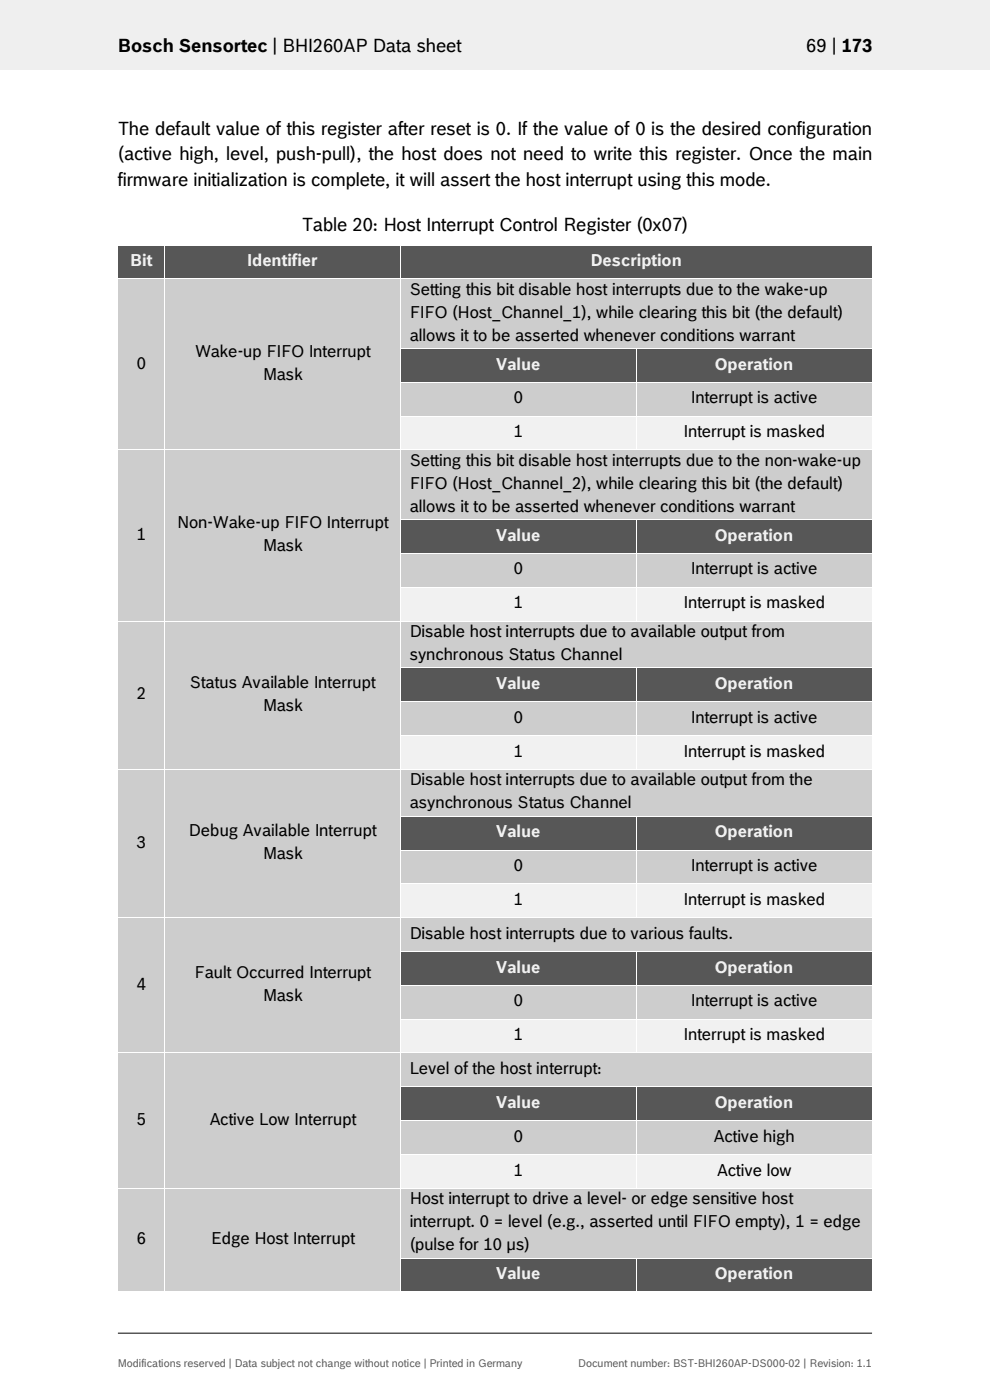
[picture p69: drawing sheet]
<svg xmlns="http://www.w3.org/2000/svg" width="210mm" height="297mm" viewBox="0 0 210 297" stroke-linecap="round" stroke-linejoin="round" font-family="sans-serif">
<defs><g id="words">
<g font-size="3.9">
<text x="25" y="11.1">Bosch Sensortec | BHI260AP Data sheet</text>
<text x="171" y="11.1">69 | 173</text>
<text x="25" y="28.7">The default value of this register after reset is 0. If the value of 0 is the desired configuration</text>
<text x="25" y="34">(active high, level, push-pull), the host does not need to write this register. Once the main</text>
<text x="25" y="39.4">firmware initialization is complete, it will assert the host interrupt using this mode.</text>
<text x="64" y="48.9">Table 20: Host Interrupt Control Register (0x07)</text>
</g>
<g font-size="3.5" fill="#f1f1f1">
<text x="27.6" y="56.4">Bit</text>
<text x="52.5" y="56.4">Identifier</text>
<text x="125.3" y="56.4">Description</text>
<text x="105.3" y="78.4">Value</text>
<text x="151.6" y="78.4">Operation</text>
<text x="105.3" y="114.7">Value</text>
<text x="151.6" y="114.7">Operation</text>
<text x="105.3" y="146.2">Value</text>
<text x="151.6" y="146.2">Operation</text>
<text x="105.3" y="177.6">Value</text>
<text x="151.6" y="177.6">Operation</text>
<text x="105.3" y="206.3">Value</text>
<text x="151.6" y="206.3">Operation</text>
<text x="105.3" y="235">Value</text>
<text x="151.6" y="235">Operation</text>
<text x="105.3" y="271.4">Value</text>
<text x="151.6" y="271.4">Operation</text>
</g>
<g font-size="3.5">
<text x="86.9" y="62.5">Setting this bit disable host interrupts due to the wake-up</text>
<text x="86.9" y="67.4">FIFO (Host_Channel_1), while clearing this bit (the default)</text>
<text x="41.4" y="75.7">Wake-up FIFO Interrupt</text>
<text x="86.9" y="72.3">allows it to be asserted whenever conditions warrant</text>
<text x="29" y="78.2">0</text>
<text x="55.8" y="80.6">Mask</text>
<text x="109" y="85.6">0</text>
<text x="146.6" y="85.6">Interrupt is active</text>
<text x="109" y="92.8">1</text>
<text x="145" y="92.8">Interrupt is masked</text>
<text x="86.9" y="98.8">Setting this bit disable host interrupts due to the non-wake-up</text>
<text x="86.9" y="103.7">FIFO (Host_Channel_2), while clearing this bit (the default)</text>
<text x="37.5" y="112.1">Non-Wake-up FIFO Interrupt</text>
<text x="86.9" y="108.6">allows it to be asserted whenever conditions warrant</text>
<text x="29" y="114.5">1</text>
<text x="55.8" y="116.9">Mask</text>
<text x="109" y="121.9">0</text>
<text x="146.6" y="121.9">Interrupt is active</text>
<text x="109" y="129.1">1</text>
<text x="145" y="129.1">Interrupt is masked</text>
<text x="86.9" y="135.2">Disable host interrupts due to available output from</text>
<text x="86.9" y="140">synchronous Status Channel</text>
<text x="29" y="148.4">2</text>
<text x="40.3" y="146">Status Available Interrupt</text>
<text x="55.8" y="150.8">Mask</text>
<text x="109" y="153.3">0</text>
<text x="146.6" y="153.3">Interrupt is active</text>
<text x="109" y="160.5">1</text>
<text x="145" y="160.5">Interrupt is masked</text>
<text x="86.9" y="166.6">Disable host interrupts due to available output from the</text>
<text x="86.9" y="171.5">asynchronous Status Channel</text>
<text x="29" y="179.8">3</text>
<text x="40.1" y="177.4">Debug Available Interrupt</text>
<text x="55.8" y="182.3">Mask</text>
<text x="109" y="184.8">0</text>
<text x="146.6" y="184.8">Interrupt is active</text>
<text x="109" y="192">1</text>
<text x="145" y="192">Interrupt is masked</text>
<text x="86.9" y="199.1">Disable host interrupts due to various faults.</text>
<text x="29" y="209.9">4</text>
<text x="41.3" y="207.5">Fault Occurred Interrupt</text>
<text x="55.8" y="212.3">Mask</text>
<text x="109" y="213.5">0</text>
<text x="146.6" y="213.5">Interrupt is active</text>
<text x="109" y="220.7">1</text>
<text x="145" y="220.7">Interrupt is masked</text>
<text x="86.9" y="227.9">Level of the host interrupt:</text>
<text x="29" y="238.6">5</text>
<text x="44.4" y="238.6">Active Low Interrupt</text>
<text x="109" y="242.2">0</text>
<text x="151.3" y="242.2">Active high</text>
<text x="109" y="249.4">1</text>
<text x="152.1" y="249.4">Active low</text>
<text x="86.9" y="255.5">Host interrupt to drive a level- or edge sensitive host</text>
<text x="29" y="263.9">6</text>
<text x="44.7" y="263.9">Edge Host Interrupt</text>
<text x="86.9" y="260.4">interrupt. 0 = level (e.g., asserted until FIFO empty), 1 = edge</text>
<text x="86.9" y="265.3">(pulse for 10 µs)</text>
</g>
<g font-size="2.3" fill="#535f6b">
<text x="25" y="290">Modifications reserved | Data subject not change without notice | Printed in Germany</text>
<text x="122.7" y="290">Document number: BST-BHI260AP-DS000-02 | Revision: 1.1</text>
</g>
</g></defs>
<path d="M0 0h210v14.8h-210z" fill="#efeff0"/>
<path d="M25 282.8h160" fill="none" stroke="#000" stroke-width=".21"/>
<g fill="#575757">
<path d="M25.1 52.1h9.8v7h-9.8z" fill-rule="evenodd"/>
<path d="M26.9 53.1h6.2v4.9h-6.2z" fill-rule="evenodd"/>
<path d="M35.1 52.1h49.8v7h-49.8z" fill-rule="evenodd"/>
<path d="M36.9 53.1h46.2v4.9h-46.2z" fill-rule="evenodd"/>
<path d="M85.1 52.1h99.8v7h-99.8z" fill-rule="evenodd"/>
<path d="M86.9 53.1h96.2v4.9h-96.2z" fill-rule="evenodd"/>
</g>
<g fill="#fff">
<path d="M24.9 51.9h.2v.2h-.2z"/>
<path d="M25.1 51.9h9.8v.2h-9.8z"/>
<path d="M34.9 51.9h.2v.2h-.2z"/>
<path d="M35.1 51.9h49.8v.2h-49.8z"/>
<path d="M84.9 51.9h.2v.2h-.2z"/>
<path d="M85.1 51.9h99.8v.2h-99.8z"/>
<path d="M184.9 51.9h.2v.2h-.2z"/>
<path d="M24.9 52.1h.2v7h-.2z"/>
<path d="M34.9 52.1h.2v7h-.2z"/>
<path d="M84.9 52.1h.2v7h-.2z"/>
<path d="M184.9 52.1h.2v7h-.2z"/>
</g>
<g fill="#cdcdcd">
<path d="M25.1 59.2h9.8v36.2h-9.8z" fill-rule="evenodd"/>
<path d="M26.9 74.9h6.2v4.9h-6.2z" fill-rule="evenodd"/>
<path d="M35.1 59.2h49.8v36.2h-49.8z" fill-rule="evenodd"/>
<path d="M36.9 72.4h46.2v4.9h-46.2z" fill-rule="evenodd"/>
<path d="M36.9 77.3h46.2v4.9h-46.2z" fill-rule="evenodd"/>
<path d="M85.1 59.2h99.8v14.6h-99.8z" fill-rule="evenodd"/>
<path d="M86.9 64.1h96.2v4.9h-96.2z" fill-rule="evenodd"/>
</g>
<g fill="#cdcdcd">
<path d="M86.9 59.2h96.2v4.9h-96.2z"/>
<path d="M86.9 69h96.2v4.8h-96.2z"/>
</g>
<g fill="#fff">
<path d="M24.9 59.1h.2v.1h-.2z"/>
<path d="M25.1 59.1h9.8v.1h-9.8z"/>
<path d="M34.9 59.1h.2v.1h-.2z"/>
<path d="M35.1 59.1h49.8v.1h-49.8z"/>
<path d="M84.9 59.1h.2v.1h-.2z"/>
<path d="M85.1 59.1h99.8v.1h-99.8z"/>
<path d="M184.9 59.1h.2v.1h-.2z"/>
<path d="M24.9 59.2h.2v14.6h-.2z"/>
<path d="M34.9 59.2h.2v14.6h-.2z"/>
<path d="M84.9 59.2h.2v14.6h-.2z"/>
<path d="M184.9 59.2h.2v14.6h-.2z"/>
</g>
<g fill="#575757">
<path d="M85.1 74h49.8v7h-49.8z" fill-rule="evenodd"/>
<path d="M86.9 75.1h46.2v4.9h-46.2z" fill-rule="evenodd"/>
<path d="M135.1 74h49.8v7h-49.8z" fill-rule="evenodd"/>
<path d="M136.9 75.1h46.2v4.9h-46.2z" fill-rule="evenodd"/>
</g>
<g fill="#fff">
<path d="M24.9 73.8h.2v.2h-.2z"/>
<path d="M34.9 73.8h.2v.2h-.2z"/>
<path d="M84.9 73.8h.2v.2h-.2z"/>
<path d="M85.1 73.8h49.8v.2h-49.8z"/>
<path d="M134.9 73.8h.2v.2h-.2z"/>
<path d="M135.1 73.8h49.8v.2h-49.8z"/>
<path d="M184.9 73.8h.2v.2h-.2z"/>
<path d="M24.9 74h.2v7h-.2z"/>
<path d="M34.9 74h.2v7h-.2z"/>
<path d="M84.9 74h.2v7h-.2z"/>
<path d="M134.9 74h.2v7h-.2z"/>
<path d="M184.9 74h.2v7h-.2z"/>
</g>
<g fill="#cdcdcd">
<path d="M85.1 81.2h49.8v7h-49.8z" fill-rule="evenodd"/>
<path d="M86.9 82.3h46.2v4.8h-46.2z" fill-rule="evenodd"/>
<path d="M135.1 81.2h49.8v7h-49.8z" fill-rule="evenodd"/>
<path d="M136.9 82.3h46.2v4.8h-46.2z" fill-rule="evenodd"/>
</g>
<g fill="#fff">
<path d="M24.9 81h.2v.2h-.2z"/>
<path d="M34.9 81h.2v.2h-.2z"/>
<path d="M84.9 81h.2v.2h-.2z"/>
<path d="M85.1 81h49.8v.2h-49.8z"/>
<path d="M134.9 81h.2v.2h-.2z"/>
<path d="M135.1 81h49.8v.2h-49.8z"/>
<path d="M184.9 81h.2v.2h-.2z"/>
<path d="M24.9 81.2h.2v7h-.2z"/>
<path d="M34.9 81.2h.2v7h-.2z"/>
<path d="M84.9 81.2h.2v7h-.2z"/>
<path d="M134.9 81.2h.2v7h-.2z"/>
<path d="M184.9 81.2h.2v7h-.2z"/>
</g>
<g fill="#f1f1f1">
<path d="M85.1 88.4h49.8v7h-49.8z" fill-rule="evenodd"/>
<path d="M86.9 89.5h46.2v4.8h-46.2z" fill-rule="evenodd"/>
<path d="M135.1 88.4h49.8v7h-49.8z" fill-rule="evenodd"/>
<path d="M136.9 89.5h46.2v4.8h-46.2z" fill-rule="evenodd"/>
</g>
<g fill="#fff">
<path d="M24.9 88.2h.2v.2h-.2z"/>
<path d="M34.9 88.2h.2v.2h-.2z"/>
<path d="M84.9 88.2h.2v.2h-.2z"/>
<path d="M85.1 88.2h49.8v.2h-49.8z"/>
<path d="M134.9 88.2h.2v.2h-.2z"/>
<path d="M135.1 88.2h49.8v.2h-49.8z"/>
<path d="M184.9 88.2h.2v.2h-.2z"/>
<path d="M24.9 88.4h.2v7h-.2z"/>
<path d="M34.9 88.4h.2v7h-.2z"/>
<path d="M84.9 88.4h.2v7h-.2z"/>
<path d="M134.9 88.4h.2v7h-.2z"/>
<path d="M184.9 88.4h.2v7h-.2z"/>
</g>
<g fill="#cdcdcd">
<path d="M25.1 95.5h9.8v36.2h-9.8z" fill-rule="evenodd"/>
<path d="M26.9 111.2h6.2v4.9h-6.2z" fill-rule="evenodd"/>
<path d="M35.1 95.5h49.8v36.2h-49.8z" fill-rule="evenodd"/>
<path d="M36.9 108.8h46.2v4.8h-46.2z" fill-rule="evenodd"/>
<path d="M36.9 113.6h46.2v4.9h-46.2z" fill-rule="evenodd"/>
<path d="M85.1 95.5h99.8v14.7h-99.8z" fill-rule="evenodd"/>
<path d="M86.9 100.4h96.2v4.9h-96.2z" fill-rule="evenodd"/>
</g>
<g fill="#cdcdcd">
<path d="M86.9 95.5h96.2v4.9h-96.2z"/>
<path d="M86.9 105.3h96.2v4.9h-96.2z"/>
</g>
<g fill="#fff">
<path d="M24.9 95.4h.2v.1h-.2z"/>
<path d="M25.1 95.4h9.8v.1h-9.8z"/>
<path d="M34.9 95.4h.2v.1h-.2z"/>
<path d="M35.1 95.4h49.8v.1h-49.8z"/>
<path d="M84.9 95.4h.2v.1h-.2z"/>
<path d="M85.1 95.4h49.8v.1h-49.8z"/>
<path d="M134.9 95.4h.2v.1h-.2z"/>
<path d="M135.1 95.4h49.8v.1h-49.8z"/>
<path d="M184.9 95.4h.2v.1h-.2z"/>
<path d="M24.9 95.5h.2v14.7h-.2z"/>
<path d="M34.9 95.5h.2v14.7h-.2z"/>
<path d="M84.9 95.5h.2v14.7h-.2z"/>
<path d="M184.9 95.5h.2v14.7h-.2z"/>
</g>
<g fill="#575757">
<path d="M85.1 110.3h49.8v7h-49.8z" fill-rule="evenodd"/>
<path d="M86.9 111.4h46.2v4.9h-46.2z" fill-rule="evenodd"/>
<path d="M135.1 110.3h49.8v7h-49.8z" fill-rule="evenodd"/>
<path d="M136.9 111.4h46.2v4.9h-46.2z" fill-rule="evenodd"/>
</g>
<g fill="#fff">
<path d="M24.9 110.2h.2v.1h-.2z"/>
<path d="M34.9 110.2h.2v.1h-.2z"/>
<path d="M84.9 110.2h.2v.1h-.2z"/>
<path d="M85.1 110.2h49.8v.1h-49.8z"/>
<path d="M134.9 110.2h.2v.1h-.2z"/>
<path d="M135.1 110.2h49.8v.1h-49.8z"/>
<path d="M184.9 110.2h.2v.1h-.2z"/>
<path d="M24.9 110.3h.2v7h-.2z"/>
<path d="M34.9 110.3h.2v7h-.2z"/>
<path d="M84.9 110.3h.2v7h-.2z"/>
<path d="M134.9 110.3h.2v7h-.2z"/>
<path d="M184.9 110.3h.2v7h-.2z"/>
</g>
<g fill="#cdcdcd">
<path d="M85.1 117.5h49.8v7h-49.8z" fill-rule="evenodd"/>
<path d="M86.9 118.6h46.2v4.8h-46.2z" fill-rule="evenodd"/>
<path d="M135.1 117.5h49.8v7h-49.8z" fill-rule="evenodd"/>
<path d="M136.9 118.6h46.2v4.8h-46.2z" fill-rule="evenodd"/>
</g>
<g fill="#fff">
<path d="M24.9 117.3h.2v.2h-.2z"/>
<path d="M34.9 117.3h.2v.2h-.2z"/>
<path d="M84.9 117.3h.2v.2h-.2z"/>
<path d="M85.1 117.3h49.8v.2h-49.8z"/>
<path d="M134.9 117.3h.2v.2h-.2z"/>
<path d="M135.1 117.3h49.8v.2h-49.8z"/>
<path d="M184.9 117.3h.2v.2h-.2z"/>
<path d="M24.9 117.5h.2v7h-.2z"/>
<path d="M34.9 117.5h.2v7h-.2z"/>
<path d="M84.9 117.5h.2v7h-.2z"/>
<path d="M134.9 117.5h.2v7h-.2z"/>
<path d="M184.9 117.5h.2v7h-.2z"/>
</g>
<g fill="#f1f1f1">
<path d="M85.1 124.7h49.8v7h-49.8z" fill-rule="evenodd"/>
<path d="M86.9 125.8h46.2v4.8h-46.2z" fill-rule="evenodd"/>
<path d="M135.1 124.7h49.8v7h-49.8z" fill-rule="evenodd"/>
<path d="M136.9 125.8h46.2v4.8h-46.2z" fill-rule="evenodd"/>
</g>
<g fill="#fff">
<path d="M24.9 124.5h.2v.2h-.2z"/>
<path d="M34.9 124.5h.2v.2h-.2z"/>
<path d="M84.9 124.5h.2v.2h-.2z"/>
<path d="M85.1 124.5h49.8v.2h-49.8z"/>
<path d="M134.9 124.5h.2v.2h-.2z"/>
<path d="M135.1 124.5h49.8v.2h-49.8z"/>
<path d="M184.9 124.5h.2v.2h-.2z"/>
<path d="M24.9 124.7h.2v7h-.2z"/>
<path d="M34.9 124.7h.2v7h-.2z"/>
<path d="M84.9 124.7h.2v7h-.2z"/>
<path d="M134.9 124.7h.2v7h-.2z"/>
<path d="M184.9 124.7h.2v7h-.2z"/>
</g>
<g fill="#cdcdcd">
<path d="M25.1 131.9h9.8v31.3h-9.8z" fill-rule="evenodd"/>
<path d="M26.9 145.1h6.2v4.8h-6.2z" fill-rule="evenodd"/>
<path d="M35.1 131.9h49.8v31.3h-49.8z" fill-rule="evenodd"/>
<path d="M36.9 142.7h46.2v4.8h-46.2z" fill-rule="evenodd"/>
<path d="M36.9 147.5h46.2v4.9h-46.2z" fill-rule="evenodd"/>
<path d="M85.1 131.9h99.8v9.7h-99.8z" fill-rule="evenodd"/>
</g>
<g fill="#cdcdcd">
<path d="M86.9 131.9h96.2v4.8h-96.2z"/>
<path d="M86.9 136.7h96.2v4.9h-96.2z"/>
</g>
<g fill="#fff">
<path d="M24.9 131.7h.2v.2h-.2z"/>
<path d="M25.1 131.7h9.8v.2h-9.8z"/>
<path d="M34.9 131.7h.2v.2h-.2z"/>
<path d="M35.1 131.7h49.8v.2h-49.8z"/>
<path d="M84.9 131.7h.2v.2h-.2z"/>
<path d="M85.1 131.7h49.8v.2h-49.8z"/>
<path d="M134.9 131.7h.2v.2h-.2z"/>
<path d="M135.1 131.7h49.8v.2h-49.8z"/>
<path d="M184.9 131.7h.2v.2h-.2z"/>
<path d="M24.9 131.9h.2v9.7h-.2z"/>
<path d="M34.9 131.9h.2v9.7h-.2z"/>
<path d="M84.9 131.9h.2v9.7h-.2z"/>
<path d="M184.9 131.9h.2v9.7h-.2z"/>
</g>
<g fill="#575757">
<path d="M85.1 141.8h49.8v7h-49.8z" fill-rule="evenodd"/>
<path d="M86.9 142.9h46.2v4.8h-46.2z" fill-rule="evenodd"/>
<path d="M135.1 141.8h49.8v7h-49.8z" fill-rule="evenodd"/>
<path d="M136.9 142.9h46.2v4.8h-46.2z" fill-rule="evenodd"/>
</g>
<g fill="#fff">
<path d="M24.9 141.6h.2v.2h-.2z"/>
<path d="M34.9 141.6h.2v.2h-.2z"/>
<path d="M84.9 141.6h.2v.2h-.2z"/>
<path d="M85.1 141.6h49.8v.2h-49.8z"/>
<path d="M134.9 141.6h.2v.2h-.2z"/>
<path d="M135.1 141.6h49.8v.2h-49.8z"/>
<path d="M184.9 141.6h.2v.2h-.2z"/>
<path d="M24.9 141.8h.2v7h-.2z"/>
<path d="M34.9 141.8h.2v7h-.2z"/>
<path d="M84.9 141.8h.2v7h-.2z"/>
<path d="M134.9 141.8h.2v7h-.2z"/>
<path d="M184.9 141.8h.2v7h-.2z"/>
</g>
<g fill="#cdcdcd">
<path d="M85.1 149h49.8v7h-49.8z" fill-rule="evenodd"/>
<path d="M86.9 150h46.2v4.9h-46.2z" fill-rule="evenodd"/>
<path d="M135.1 149h49.8v7h-49.8z" fill-rule="evenodd"/>
<path d="M136.9 150h46.2v4.9h-46.2z" fill-rule="evenodd"/>
</g>
<g fill="#fff">
<path d="M24.9 148.8h.2v.2h-.2z"/>
<path d="M34.9 148.8h.2v.2h-.2z"/>
<path d="M84.9 148.8h.2v.2h-.2z"/>
<path d="M85.1 148.8h49.8v.2h-49.8z"/>
<path d="M134.9 148.8h.2v.2h-.2z"/>
<path d="M135.1 148.8h49.8v.2h-49.8z"/>
<path d="M184.9 148.8h.2v.2h-.2z"/>
<path d="M24.9 149h.2v7h-.2z"/>
<path d="M34.9 149h.2v7h-.2z"/>
<path d="M84.9 149h.2v7h-.2z"/>
<path d="M134.9 149h.2v7h-.2z"/>
<path d="M184.9 149h.2v7h-.2z"/>
</g>
<g fill="#f1f1f1">
<path d="M85.1 156.2h49.8v7h-49.8z" fill-rule="evenodd"/>
<path d="M86.9 157.2h46.2v4.9h-46.2z" fill-rule="evenodd"/>
<path d="M135.1 156.2h49.8v7h-49.8z" fill-rule="evenodd"/>
<path d="M136.9 157.2h46.2v4.9h-46.2z" fill-rule="evenodd"/>
</g>
<g fill="#fff">
<path d="M24.9 156h.2v.1h-.2z"/>
<path d="M34.9 156h.2v.1h-.2z"/>
<path d="M84.9 156h.2v.1h-.2z"/>
<path d="M85.1 156h49.8v.1h-49.8z"/>
<path d="M134.9 156h.2v.1h-.2z"/>
<path d="M135.1 156h49.8v.1h-49.8z"/>
<path d="M184.9 156h.2v.1h-.2z"/>
<path d="M24.9 156.1h.2v7.1h-.2z"/>
<path d="M34.9 156.1h.2v7.1h-.2z"/>
<path d="M84.9 156.1h.2v7.1h-.2z"/>
<path d="M134.9 156.1h.2v7.1h-.2z"/>
<path d="M184.9 156.1h.2v7.1h-.2z"/>
</g>
<g fill="#cdcdcd">
<path d="M25.1 163.3h9.8v31.3h-9.8z" fill-rule="evenodd"/>
<path d="M26.9 176.5h6.2v4.9h-6.2z" fill-rule="evenodd"/>
<path d="M35.1 163.3h49.8v31.3h-49.8z" fill-rule="evenodd"/>
<path d="M36.9 174.1h46.2v4.9h-46.2z" fill-rule="evenodd"/>
<path d="M36.9 179h46.2v4.8h-46.2z" fill-rule="evenodd"/>
<path d="M85.1 163.3h99.8v9.8h-99.8z" fill-rule="evenodd"/>
</g>
<g fill="#cdcdcd">
<path d="M86.9 163.3h96.2v4.9h-96.2z"/>
<path d="M86.9 168.2h96.2v4.9h-96.2z"/>
</g>
<g fill="#fff">
<path d="M24.9 163.2h.2v.1h-.2z"/>
<path d="M25.1 163.2h9.8v.1h-9.8z"/>
<path d="M34.9 163.2h.2v.1h-.2z"/>
<path d="M35.1 163.2h49.8v.1h-49.8z"/>
<path d="M84.9 163.2h.2v.1h-.2z"/>
<path d="M85.1 163.2h49.8v.1h-49.8z"/>
<path d="M134.9 163.2h.2v.1h-.2z"/>
<path d="M135.1 163.2h49.8v.1h-49.8z"/>
<path d="M184.9 163.2h.2v.1h-.2z"/>
<path d="M24.9 163.3h.2v9.8h-.2z"/>
<path d="M34.9 163.3h.2v9.8h-.2z"/>
<path d="M84.9 163.3h.2v9.8h-.2z"/>
<path d="M184.9 163.3h.2v9.8h-.2z"/>
</g>
<g fill="#575757">
<path d="M85.1 173.2h49.8v7.1h-49.8z" fill-rule="evenodd"/>
<path d="M86.9 174.3h46.2v4.9h-46.2z" fill-rule="evenodd"/>
<path d="M135.1 173.2h49.8v7.1h-49.8z" fill-rule="evenodd"/>
<path d="M136.9 174.3h46.2v4.9h-46.2z" fill-rule="evenodd"/>
</g>
<g fill="#fff">
<path d="M24.9 173.1h.2v.1h-.2z"/>
<path d="M34.9 173.1h.2v.1h-.2z"/>
<path d="M84.9 173.1h.2v.1h-.2z"/>
<path d="M85.1 173.1h49.8v.1h-49.8z"/>
<path d="M134.9 173.1h.2v.1h-.2z"/>
<path d="M135.1 173.1h49.8v.1h-49.8z"/>
<path d="M184.9 173.1h.2v.1h-.2z"/>
<path d="M24.9 173.2h.2v7.1h-.2z"/>
<path d="M34.9 173.2h.2v7.1h-.2z"/>
<path d="M84.9 173.2h.2v7.1h-.2z"/>
<path d="M134.9 173.2h.2v7.1h-.2z"/>
<path d="M184.9 173.2h.2v7.1h-.2z"/>
</g>
<g fill="#cdcdcd">
<path d="M85.1 180.4h49.8v7h-49.8z" fill-rule="evenodd"/>
<path d="M86.9 181.5h46.2v4.9h-46.2z" fill-rule="evenodd"/>
<path d="M135.1 180.4h49.8v7h-49.8z" fill-rule="evenodd"/>
<path d="M136.9 181.5h46.2v4.9h-46.2z" fill-rule="evenodd"/>
</g>
<g fill="#fff">
<path d="M24.9 180.3h.2v.1h-.2z"/>
<path d="M34.9 180.3h.2v.1h-.2z"/>
<path d="M84.9 180.3h.2v.1h-.2z"/>
<path d="M85.1 180.3h49.8v.1h-49.8z"/>
<path d="M134.9 180.3h.2v.1h-.2z"/>
<path d="M135.1 180.3h49.8v.1h-49.8z"/>
<path d="M184.9 180.3h.2v.1h-.2z"/>
<path d="M24.9 180.4h.2v7h-.2z"/>
<path d="M34.9 180.4h.2v7h-.2z"/>
<path d="M84.9 180.4h.2v7h-.2z"/>
<path d="M134.9 180.4h.2v7h-.2z"/>
<path d="M184.9 180.4h.2v7h-.2z"/>
</g>
<g fill="#f1f1f1">
<path d="M85.1 187.6h49.8v7h-49.8z" fill-rule="evenodd"/>
<path d="M86.9 188.7h46.2v4.8h-46.2z" fill-rule="evenodd"/>
<path d="M135.1 187.6h49.8v7h-49.8z" fill-rule="evenodd"/>
<path d="M136.9 188.7h46.2v4.8h-46.2z" fill-rule="evenodd"/>
</g>
<g fill="#fff">
<path d="M24.9 187.4h.2v.2h-.2z"/>
<path d="M34.9 187.4h.2v.2h-.2z"/>
<path d="M84.9 187.4h.2v.2h-.2z"/>
<path d="M85.1 187.4h49.8v.2h-49.8z"/>
<path d="M134.9 187.4h.2v.2h-.2z"/>
<path d="M135.1 187.4h49.8v.2h-49.8z"/>
<path d="M184.9 187.4h.2v.2h-.2z"/>
<path d="M24.9 187.6h.2v7h-.2z"/>
<path d="M34.9 187.6h.2v7h-.2z"/>
<path d="M84.9 187.6h.2v7h-.2z"/>
<path d="M134.9 187.6h.2v7h-.2z"/>
<path d="M184.9 187.6h.2v7h-.2z"/>
</g>
<g fill="#cdcdcd">
<path d="M25.1 194.8h9.8v28.5h-9.8z" fill-rule="evenodd"/>
<path d="M26.9 206.6h6.2v4.9h-6.2z" fill-rule="evenodd"/>
<path d="M35.1 194.8h49.8v28.5h-49.8z" fill-rule="evenodd"/>
<path d="M36.9 204.2h46.2v4.8h-46.2z" fill-rule="evenodd"/>
<path d="M36.9 209h46.2v4.9h-46.2z" fill-rule="evenodd"/>
<path d="M85.1 194.8h99.8v7h-99.8z" fill-rule="evenodd"/>
<path d="M86.9 195.8h96.2v4.9h-96.2z" fill-rule="evenodd"/>
</g>
<g fill="#fff">
<path d="M24.9 194.6h.2v.2h-.2z"/>
<path d="M25.1 194.6h9.8v.2h-9.8z"/>
<path d="M34.9 194.6h.2v.2h-.2z"/>
<path d="M35.1 194.6h49.8v.2h-49.8z"/>
<path d="M84.9 194.6h.2v.2h-.2z"/>
<path d="M85.1 194.6h49.8v.2h-49.8z"/>
<path d="M134.9 194.6h.2v.2h-.2z"/>
<path d="M135.1 194.6h49.8v.2h-49.8z"/>
<path d="M184.9 194.6h.2v.2h-.2z"/>
<path d="M24.9 194.8h.2v7h-.2z"/>
<path d="M34.9 194.8h.2v7h-.2z"/>
<path d="M84.9 194.8h.2v7h-.2z"/>
<path d="M184.9 194.8h.2v7h-.2z"/>
</g>
<g fill="#575757">
<path d="M85.1 202h49.8v7h-49.8z" fill-rule="evenodd"/>
<path d="M86.9 203h46.2v4.9h-46.2z" fill-rule="evenodd"/>
<path d="M135.1 202h49.8v7h-49.8z" fill-rule="evenodd"/>
<path d="M136.9 203h46.2v4.9h-46.2z" fill-rule="evenodd"/>
</g>
<g fill="#fff">
<path d="M24.9 201.8h.2v.1h-.2z"/>
<path d="M34.9 201.8h.2v.1h-.2z"/>
<path d="M84.9 201.8h.2v.1h-.2z"/>
<path d="M85.1 201.8h49.8v.1h-49.8z"/>
<path d="M134.9 201.8h.2v.1h-.2z"/>
<path d="M135.1 201.8h49.8v.1h-49.8z"/>
<path d="M184.9 201.8h.2v.1h-.2z"/>
<path d="M24.9 201.9h.2v7.1h-.2z"/>
<path d="M34.9 201.9h.2v7.1h-.2z"/>
<path d="M84.9 201.9h.2v7.1h-.2z"/>
<path d="M134.9 201.9h.2v7.1h-.2z"/>
<path d="M184.9 201.9h.2v7.1h-.2z"/>
</g>
<g fill="#cdcdcd">
<path d="M85.1 209.1h49.8v7.1h-49.8z" fill-rule="evenodd"/>
<path d="M86.9 210.2h46.2v4.9h-46.2z" fill-rule="evenodd"/>
<path d="M135.1 209.1h49.8v7.1h-49.8z" fill-rule="evenodd"/>
<path d="M136.9 210.2h46.2v4.9h-46.2z" fill-rule="evenodd"/>
</g>
<g fill="#fff">
<path d="M24.9 209h.2v.1h-.2z"/>
<path d="M34.9 209h.2v.1h-.2z"/>
<path d="M84.9 209h.2v.1h-.2z"/>
<path d="M85.1 209h49.8v.1h-49.8z"/>
<path d="M134.9 209h.2v.1h-.2z"/>
<path d="M135.1 209h49.8v.1h-49.8z"/>
<path d="M184.9 209h.2v.1h-.2z"/>
<path d="M24.9 209.1h.2v7.1h-.2z"/>
<path d="M34.9 209.1h.2v7.1h-.2z"/>
<path d="M84.9 209.1h.2v7.1h-.2z"/>
<path d="M134.9 209.1h.2v7.1h-.2z"/>
<path d="M184.9 209.1h.2v7.1h-.2z"/>
</g>
<g fill="#f1f1f1">
<path d="M85.1 216.3h49.8v7h-49.8z" fill-rule="evenodd"/>
<path d="M86.9 217.4h46.2v4.8h-46.2z" fill-rule="evenodd"/>
<path d="M135.1 216.3h49.8v7h-49.8z" fill-rule="evenodd"/>
<path d="M136.9 217.4h46.2v4.8h-46.2z" fill-rule="evenodd"/>
</g>
<g fill="#fff">
<path d="M24.9 216.2h.2v.1h-.2z"/>
<path d="M34.9 216.2h.2v.1h-.2z"/>
<path d="M84.9 216.2h.2v.1h-.2z"/>
<path d="M85.1 216.2h49.8v.1h-49.8z"/>
<path d="M134.9 216.2h.2v.1h-.2z"/>
<path d="M135.1 216.2h49.8v.1h-49.8z"/>
<path d="M184.9 216.2h.2v.1h-.2z"/>
<path d="M24.9 216.3h.2v7h-.2z"/>
<path d="M34.9 216.3h.2v7h-.2z"/>
<path d="M84.9 216.3h.2v7h-.2z"/>
<path d="M134.9 216.3h.2v7h-.2z"/>
<path d="M184.9 216.3h.2v7h-.2z"/>
</g>
<g fill="#cdcdcd">
<path d="M25.1 223.5h9.8v28.6h-9.8z" fill-rule="evenodd"/>
<path d="M26.9 235.3h6.2v4.9h-6.2z" fill-rule="evenodd"/>
<path d="M35.1 223.5h49.8v28.6h-49.8z" fill-rule="evenodd"/>
<path d="M36.9 235.3h46.2v4.9h-46.2z" fill-rule="evenodd"/>
<path d="M85.1 223.5h99.8v7h-99.8z" fill-rule="evenodd"/>
<path d="M86.9 224.6h96.2v4.8h-96.2z" fill-rule="evenodd"/>
</g>
<g fill="#fff">
<path d="M24.9 223.3h.2v.2h-.2z"/>
<path d="M25.1 223.3h9.8v.2h-9.8z"/>
<path d="M34.9 223.3h.2v.2h-.2z"/>
<path d="M35.1 223.3h49.8v.2h-49.8z"/>
<path d="M84.9 223.3h.2v.2h-.2z"/>
<path d="M85.1 223.3h49.8v.2h-49.8z"/>
<path d="M134.9 223.3h.2v.2h-.2z"/>
<path d="M135.1 223.3h49.8v.2h-49.8z"/>
<path d="M184.9 223.3h.2v.2h-.2z"/>
<path d="M24.9 223.5h.2v7h-.2z"/>
<path d="M34.9 223.5h.2v7h-.2z"/>
<path d="M84.9 223.5h.2v7h-.2z"/>
<path d="M184.9 223.5h.2v7h-.2z"/>
</g>
<g fill="#575757">
<path d="M85.1 230.7h49.8v7h-49.8z" fill-rule="evenodd"/>
<path d="M86.9 231.7h46.2v4.9h-46.2z" fill-rule="evenodd"/>
<path d="M135.1 230.7h49.8v7h-49.8z" fill-rule="evenodd"/>
<path d="M136.9 231.7h46.2v4.9h-46.2z" fill-rule="evenodd"/>
</g>
<g fill="#fff">
<path d="M24.9 230.5h.2v.2h-.2z"/>
<path d="M34.9 230.5h.2v.2h-.2z"/>
<path d="M84.9 230.5h.2v.2h-.2z"/>
<path d="M85.1 230.5h49.8v.2h-49.8z"/>
<path d="M134.9 230.5h.2v.2h-.2z"/>
<path d="M135.1 230.5h49.8v.2h-49.8z"/>
<path d="M184.9 230.5h.2v.2h-.2z"/>
<path d="M24.9 230.7h.2v7h-.2z"/>
<path d="M34.9 230.7h.2v7h-.2z"/>
<path d="M84.9 230.7h.2v7h-.2z"/>
<path d="M134.9 230.7h.2v7h-.2z"/>
<path d="M184.9 230.7h.2v7h-.2z"/>
</g>
<g fill="#cdcdcd">
<path d="M85.1 237.9h49.8v7h-49.8z" fill-rule="evenodd"/>
<path d="M86.9 238.9h46.2v4.9h-46.2z" fill-rule="evenodd"/>
<path d="M135.1 237.9h49.8v7h-49.8z" fill-rule="evenodd"/>
<path d="M136.9 238.9h46.2v4.9h-46.2z" fill-rule="evenodd"/>
</g>
<g fill="#fff">
<path d="M24.9 237.7h.2v.1h-.2z"/>
<path d="M34.9 237.7h.2v.1h-.2z"/>
<path d="M84.9 237.7h.2v.1h-.2z"/>
<path d="M85.1 237.7h49.8v.1h-49.8z"/>
<path d="M134.9 237.7h.2v.1h-.2z"/>
<path d="M135.1 237.7h49.8v.1h-49.8z"/>
<path d="M184.9 237.7h.2v.1h-.2z"/>
<path d="M24.9 237.8h.2v7.1h-.2z"/>
<path d="M34.9 237.8h.2v7.1h-.2z"/>
<path d="M84.9 237.8h.2v7.1h-.2z"/>
<path d="M134.9 237.8h.2v7.1h-.2z"/>
<path d="M184.9 237.8h.2v7.1h-.2z"/>
</g>
<g fill="#f1f1f1">
<path d="M85.1 245h49.8v7.1h-49.8z" fill-rule="evenodd"/>
<path d="M86.9 246.1h46.2v4.9h-46.2z" fill-rule="evenodd"/>
<path d="M135.1 245h49.8v7.1h-49.8z" fill-rule="evenodd"/>
<path d="M136.9 246.1h46.2v4.9h-46.2z" fill-rule="evenodd"/>
</g>
<g fill="#fff">
<path d="M24.9 244.9h.2v.1h-.2z"/>
<path d="M34.9 244.9h.2v.1h-.2z"/>
<path d="M84.9 244.9h.2v.1h-.2z"/>
<path d="M85.1 244.9h49.8v.1h-49.8z"/>
<path d="M134.9 244.9h.2v.1h-.2z"/>
<path d="M135.1 244.9h49.8v.1h-49.8z"/>
<path d="M184.9 244.9h.2v.1h-.2z"/>
<path d="M24.9 245h.2v7.1h-.2z"/>
<path d="M34.9 245h.2v7.1h-.2z"/>
<path d="M84.9 245h.2v7.1h-.2z"/>
<path d="M134.9 245h.2v7.1h-.2z"/>
<path d="M184.9 245h.2v7.1h-.2z"/>
</g>
<g fill="#cdcdcd">
<path d="M25.1 252.2h9.8v21.8h-9.8z" fill-rule="evenodd"/>
<path d="M26.9 260.6h6.2v4.9h-6.2z" fill-rule="evenodd"/>
<path d="M35.1 252.2h49.8v21.8h-49.8z" fill-rule="evenodd"/>
<path d="M36.9 260.6h46.2v4.9h-46.2z" fill-rule="evenodd"/>
<path d="M85.1 252.2h99.8v14.6h-99.8z" fill-rule="evenodd"/>
<path d="M86.9 257.1h96.2v4.9h-96.2z" fill-rule="evenodd"/>
</g>
<g fill="#cdcdcd">
<path d="M86.9 252.2h96.2v4.9h-96.2z"/>
<path d="M86.9 262h96.2v4.8h-96.2z"/>
</g>
<g fill="#fff">
<path d="M24.9 252.1h.2v.1h-.2z"/>
<path d="M25.1 252.1h9.8v.1h-9.8z"/>
<path d="M34.9 252.1h.2v.1h-.2z"/>
<path d="M35.1 252.1h49.8v.1h-49.8z"/>
<path d="M84.9 252.1h.2v.1h-.2z"/>
<path d="M85.1 252.1h49.8v.1h-49.8z"/>
<path d="M134.9 252.1h.2v.1h-.2z"/>
<path d="M135.1 252.1h49.8v.1h-49.8z"/>
<path d="M184.9 252.1h.2v.1h-.2z"/>
<path d="M24.9 252.2h.2v14.6h-.2z"/>
<path d="M34.9 252.2h.2v14.6h-.2z"/>
<path d="M84.9 252.2h.2v14.6h-.2z"/>
<path d="M184.9 252.2h.2v14.6h-.2z"/>
</g>
<g fill="#575757">
<path d="M85.1 267h49.8v7h-49.8z" fill-rule="evenodd"/>
<path d="M86.9 268.1h46.2v4.8h-46.2z" fill-rule="evenodd"/>
<path d="M135.1 267h49.8v7h-49.8z" fill-rule="evenodd"/>
<path d="M136.9 268.1h46.2v4.8h-46.2z" fill-rule="evenodd"/>
</g>
<g fill="#fff">
<path d="M24.9 266.8h.2v.2h-.2z"/>
<path d="M34.9 266.8h.2v.2h-.2z"/>
<path d="M84.9 266.8h.2v.2h-.2z"/>
<path d="M85.1 266.8h49.8v.2h-49.8z"/>
<path d="M134.9 266.8h.2v.2h-.2z"/>
<path d="M135.1 266.8h49.8v.2h-49.8z"/>
<path d="M184.9 266.8h.2v.2h-.2z"/>
<path d="M24.9 267h.2v7h-.2z"/>
<path d="M24.9 274h.2v.2h-.2z"/>
<path d="M25.1 274h9.8v.2h-9.8z"/>
<path d="M34.9 267h.2v7h-.2z"/>
<path d="M34.9 274h.2v.2h-.2z"/>
<path d="M35.1 274h49.8v.2h-49.8z"/>
<path d="M84.9 267h.2v7h-.2z"/>
<path d="M84.9 274h.2v.2h-.2z"/>
<path d="M85.1 274h49.8v.2h-49.8z"/>
<path d="M134.9 267h.2v7h-.2z"/>
<path d="M134.9 274h.2v.2h-.2z"/>
<path d="M135.1 274h49.8v.2h-49.8z"/>
<path d="M184.9 267h.2v7h-.2z"/>
<path d="M184.9 274h.2v.2h-.2z"/>
</g>
<use href="#words"/>
</svg>
